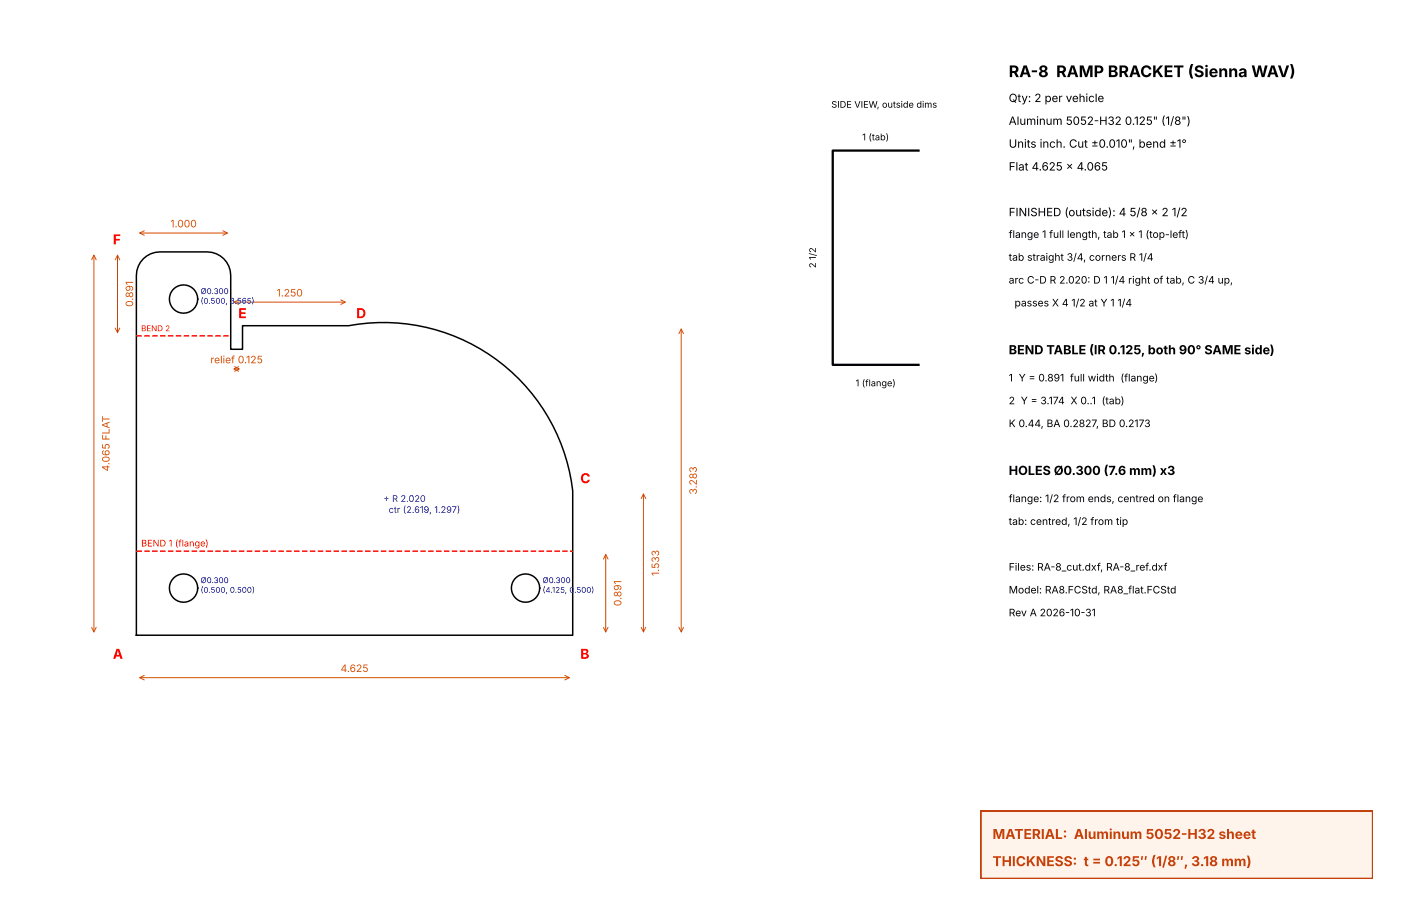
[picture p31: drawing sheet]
<svg xmlns="http://www.w3.org/2000/svg" width="432mm" height="279mm" viewBox="0 0 432 279" stroke-linecap="round" stroke-linejoin="round" font-family="sans-serif">
<defs><g id="words">
<text font-size="4.9" x="310.9" y="23.8">RA-8 RAMP BRACKET (Sienna WAV)</text>
<g font-size="4.2" fill="#f00">
<text x="34.8" y="75.4">F</text>
<text x="73.4" y="98.1">E</text>
<text x="109.8" y="98.1">D</text>
<text x="178.8" y="149">C</text>
<text x="34.8" y="203.2">A</text>
<text x="178.8" y="203.2">B</text>
</g>
<g font-size="4.2" fill="#c2410c">
<text x="305.9" y="258.7">MATERIAL: Aluminum 5052-H32 sheet</text>
<text x="305.9" y="267.1">THICKNESS: t = 0.125″ (1/8″, 3.18 mm)</text>
</g>
<g font-size="3.9">
<text x="310.9" y="109.3">BEND TABLE (IR 0.125, both 90° SAME side)</text>
<text x="310.9" y="146.5">HOLES Ø0.300 (7.6 mm) x3</text>
</g>
<g font-size="3.5">
<text x="310.9" y="31.5">Qty: 2 per vehicle</text>
<text x="310.9" y="38.5">Aluminum 5052-H32 0.125&quot; (1/8&quot;)</text>
<text x="310.9" y="45.6">Units inch. Cut ±0.010&quot;, bend ±1°</text>
<text x="310.9" y="52.6">Flat 4.625 x 4.065</text>
<text x="310.9" y="66.7">FINISHED (outside): 4 5/8 x 2 1/2</text>
</g>
<g font-size="3.2" fill="#d35400">
<text x="52.5" y="70.1">1.000</text>
<text x="41" y="94.6" transform="rotate(-90 41 94.6)">0.891</text>
<text x="85.2" y="91.4">1.250</text>
<text x="64.8" y="112">relief 0.125</text>
<text x="33.8" y="145.4" transform="rotate(-90 33.8 145.4)">4.065 FLAT</text>
<text x="214.8" y="152.5" transform="rotate(-90 214.8 152.5)">3.283</text>
<text x="203.1" y="177.6" transform="rotate(-90 203.1 177.6)">1.533</text>
<text x="191.5" y="186.9" transform="rotate(-90 191.5 186.9)">0.891</text>
<text x="105" y="207.2">4.625</text>
</g>
<g font-size="3.2">
<text x="310.9" y="73.4">flange 1 full length, tab 1 x 1 (top-left)</text>
<text x="310.9" y="80.4">tab straight 3/4, corners R 1/4</text>
<text x="310.9" y="87.5">arc C-D R 2.020: D 1 1/4 right of tab, C 3/4 up,</text>
<text x="312.7" y="94.5">passes X 4 1/2 at Y 1 1/4</text>
<text x="310.9" y="117.6">1 Y = 0.891 full width (flange)</text>
<text x="310.9" y="124.7">2 Y = 3.174 X 0..1 (tab)</text>
<text x="310.9" y="131.7">K 0.44, BA 0.2827, BD 0.2173</text>
<text x="310.9" y="154.8">flange: 1/2 from ends, centred on flange</text>
<text x="310.9" y="161.9">tab: centred, 1/2 from tip</text>
<text x="310.9" y="176">Files: RA-8_cut.dxf, RA-8_ref.dxf</text>
<text x="310.9" y="183">Model: RA8.FCStd, RA8_flat.FCStd</text>
<text x="310.9" y="190.1">Rev A 2026-10-31</text>
</g>
<g font-size="2.8">
<text x="256.2" y="33.2">SIDE VIEW, outside dims</text>
<text x="265.7" y="43.3">1 (tab)</text>
<text x="251.5" y="82.7" transform="rotate(-90 251.5 82.7)">2 1/2</text>
<text x="263.7" y="119.1">1 (flange)</text>
</g>
<g font-size="2.8" fill="#00f">
<text x="118.2" y="154.8">+ R 2.020</text>
<text x="119.8" y="158.2">ctr (2.619, 1.297)</text>
</g>
<text font-size="2.8" fill="#f00" x="43.5" y="168.5">BEND 1 (flange)</text>
<g font-size="2.5" fill="#00f">
<text x="61.8" y="90.7">Ø0.300</text>
<text x="61.8" y="93.7">(0.500, 3.565)</text>
<text x="61.8" y="179.8">Ø0.300</text>
<text x="167.2" y="179.8">Ø0.300</text>
<text x="61.8" y="182.8">(0.500, 0.500)</text>
<text x="167.2" y="182.8">(4.125, 0.500)</text>
</g>
<text font-size="2.5" fill="#f00" x="43.5" y="102.2">BEND 2</text>
</g></defs>
<g fill="none" stroke="#000" stroke-width=".46">
<path d="M44.2 79.8a7.2 7.2 0 0 1 5.1-2.1h14.5a7.3 7.3 0 0 1 7.3 7.3v22.7h3.6v-7.3h32.8a58.7 58.7 0 0 1 69 50.9v44.6h-134.5v-110.9a7.2 7.2 0 0 1 2.2-5.2z"/>
<circle cx="56.6" cy="92.2" r="4.4"/>
<circle cx="56.6" cy="181.4" r="4.4"/>
<circle cx="162" cy="181.4" r="4.4"/>
</g>
<path d="M42 103.6h29.1M42 170h134.5" fill="none" stroke="#f00" stroke-width=".46" stroke-dasharray="1.7 .7" stroke-linecap="butt"/>
<g fill="none" stroke="#d35400" stroke-width=".31">
<path d="M28.9 78.7v116.2M36.2 78.7v23.9M43.1 71.9h27M44.5 71.2l-1.4 .7 1.4 .7M68.7 71.2l1.4 .7-1.4 .7M28.2 80.1l.7-1.4 .8 1.4M35.5 80.1l.7-1.4 .7 1.4M72.1 93.2h34.3M73.5 92.5l-1.4 .7 1.4 .7M105 92.5l1.4 .7-1.4 .7M35.5 101.2l.7 1.4 .7-1.4M72.1 113.8h1.6"/>
<path d="M72.3 113.1l1.4 .7-1.4 .7M73.5 113.1l-1.4 .7 1.4 .7M209.2 102.9l.8-1.4 .7 1.4M210 101.5v93.4M197.6 153.8l.7-1.4 .7 1.4M198.3 152.4v42.5M186 172.4l.7-1.4 .7 1.4M186.7 171v23.9M28.2 193.5l.7 1.4 .8-1.4M186 193.5l.7 1.4 .7-1.4M197.6 193.5l.7 1.4 .7-1.4M209.2 193.5l.8 1.4 .7-1.4"/>
<path d="M43.1 209h132.4M44.5 208.3l-1.4 .7 1.4 .7M174.1 208.3l1.4 .7-1.4 .7"/>
</g>
<path d="M283.1 46.4h-26.4v66.1h26.4" fill="none" stroke="#000" stroke-width=".71"/>
<path d="M302.3 250.1h120.9v20.9h-120.9z" fill="#fff4ec" stroke="#c2410c" stroke-width=".71" stroke-linecap="butt"/>
<use href="#words"/>
</svg>
